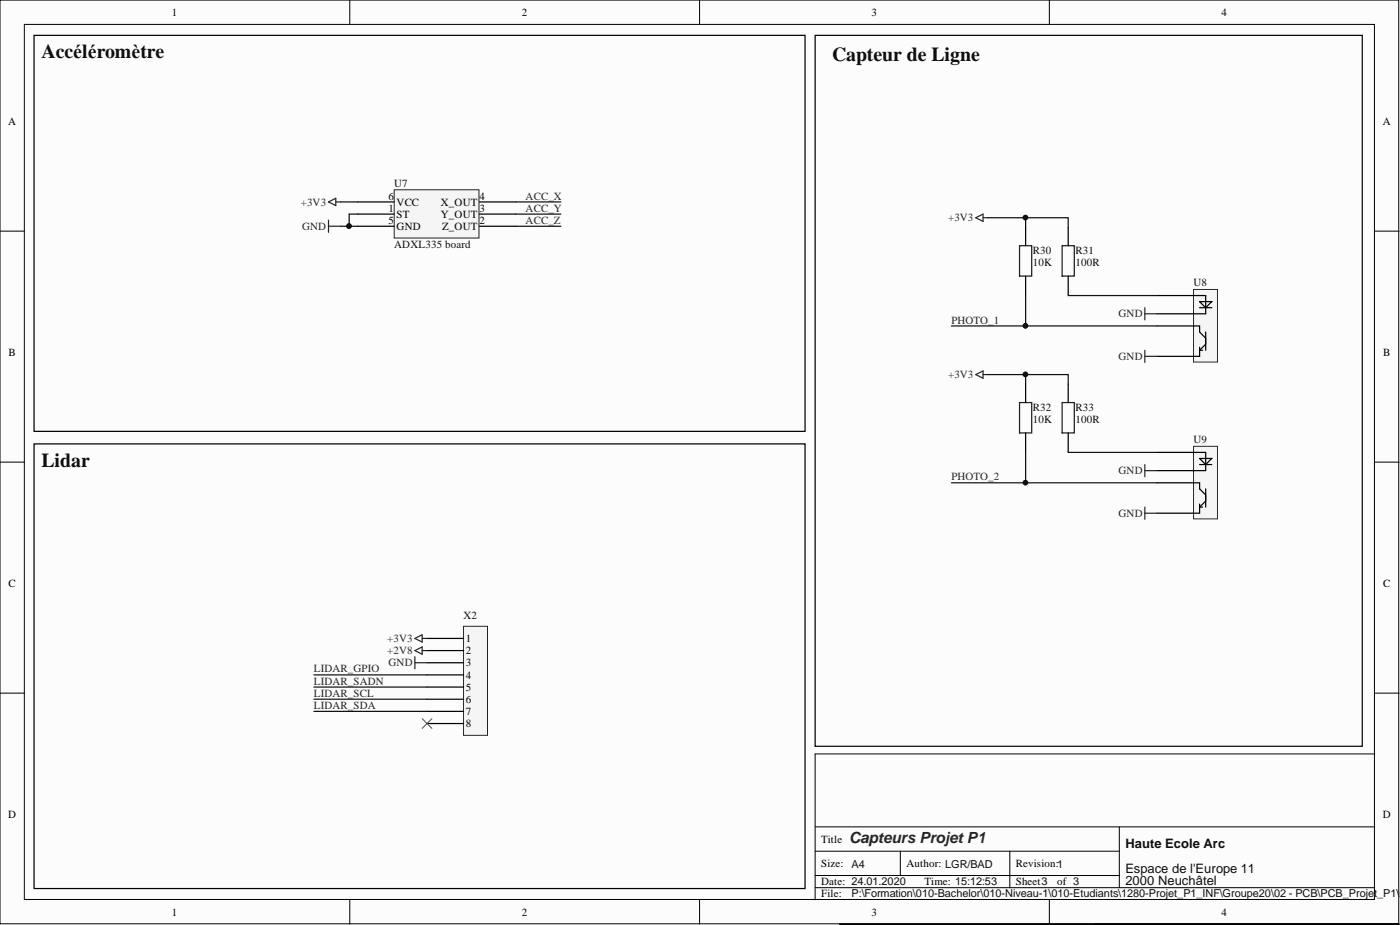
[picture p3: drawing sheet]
<svg xmlns="http://www.w3.org/2000/svg" width="292mm" height="193mm" viewBox="0 0 292 193" stroke-linecap="round" stroke-linejoin="round" font-family="sans-serif">
<defs><g id="words">
<g font-size="4.1" fill="#0e0e0e">
<text x="8.6" y="12">Accéléromètre</text>
<text x="173.6" y="12.8">Capteur de Ligne</text>
<text x="8.6" y="97.5">Lidar</text>
</g>
<text font-size="3.2" fill="#262626" x="177.2" y="175.9">Capteurs Projet P1</text>
<g font-size="2.7" fill="#0e0e0e">
<text x="234.8" y="177">Haute Ecole Arc</text>
<text x="234.8" y="182.1">Espace de l'Europe 11</text>
<text x="234.8" y="184.6">2000 Neuchâtel</text>
</g>
<g font-size="2.3">
<text x="35.9" y="3.3">1</text>
<text x="108.9" y="3.3">2</text>
<text x="181.8" y="3.3">3</text>
<text x="254.9" y="3.3">4</text>
<text x="1.7" y="26.1">A</text>
<text x="288.5" y="26.1">A</text>
<text x="81.1" y="41.6">6</text>
<text x="100" y="41.6">4</text>
<text x="81.1" y="44.2">1</text>
<text x="81.1" y="46.7">5</text>
<text x="82.8" y="45.4">ST</text>
<text x="82.8" y="48">GND</text>
<text x="82.8" y="42.9">VCC</text>
<text x="92" y="45.4">Y_OUT</text>
<text x="92" y="42.9">X_OUT</text>
<text x="92.2" y="48">Z_OUT</text>
<text x="100" y="46.7">2</text>
<text x="100" y="44.2">3</text>
<text x="1.8" y="74.3">B</text>
<text x="288.6" y="74.3">B</text>
<text x="1.8" y="122.5">C</text>
<text x="288.6" y="122.5">C</text>
<text x="97.2" y="133.9">1</text>
<text x="97.2" y="136.5">2</text>
<text x="97.2" y="139">3</text>
<text x="97.2" y="141.6">4</text>
<text x="97.2" y="144.1">5</text>
<text x="97.2" y="146.6">6</text>
<text x="97.2" y="149.2">7</text>
<text x="97.2" y="151.7">8</text>
<text x="1.7" y="170.7">D</text>
<text x="288.5" y="170.7">D</text>
<text x="171.3" y="175.8">Title</text>
<text x="171.3" y="180.9">Size:</text>
<text x="171.3" y="184.7">Date: 24.01.2020</text>
<text x="189.1" y="180.9">Author: LGR/BAD</text>
<text x="192.9" y="184.7">Time: 15:12:53</text>
<text x="212" y="180.9">Revision:1</text>
<text x="212" y="184.7">Sheet3</text>
<text x="220.6" y="184.7">of 3</text>
<text x="35.9" y="191">1</text>
<text x="108.9" y="191">2</text>
<text x="171.3" y="187.2">File:</text>
<text x="181.8" y="191">3</text>
<text x="254.9" y="191">4</text>
</g>
<g font-size="2.3" fill="#0e0e0e">
<text x="82.2" y="39.1">U7</text>
<text x="82.2" y="51.8">ADXL335 board</text>
<text x="215.5" y="53">R30</text>
<text x="224.4" y="53">R31</text>
<text x="215.5" y="55.6">10K</text>
<text x="224.4" y="55.6">100R</text>
<text x="249" y="59.6">U8</text>
<text x="215.5" y="85.8">R32</text>
<text x="215.5" y="88.3">10K</text>
<text x="224.4" y="85.8">R33</text>
<text x="224.4" y="88.3">100R</text>
<text x="249" y="92.3">U9</text>
<text x="96.7" y="129.1">X2</text>
<text x="177.7" y="181.1">A4</text>
<text x="177.7" y="187.2">P:\Formation\010-Bachelor\010-Niveau-1\010-Etudiants\1280-Projet_P1_INF\Groupe20\02 - PCB\PCB_Projet</text>
<text x="287.3" y="187.2">_P1\</text>
<text x="292" y="187.2">C</text>
</g>
<g font-size="2.3" fill="#262626">
<text x="109.7" y="41.6">ACC_X</text>
<text x="62.8" y="42.9">+3V3</text>
<text x="63" y="48">GND</text>
<text x="109.7" y="44.2">ACC_Y</text>
<text x="109.7" y="46.7">ACC_Z</text>
<text x="197.8" y="46.2">+3V3</text>
<text x="198.5" y="67.5">PHOTO_1</text>
<text x="233.4" y="66.2">GND</text>
<text x="233.4" y="75.1">GND</text>
<text x="197.8" y="78.9">+3V3</text>
<text x="198.5" y="100.2">PHOTO_2</text>
<text x="233.4" y="98.9">GND</text>
<text x="233.4" y="107.8">GND</text>
<text x="80.8" y="133.9">+3V3</text>
<text x="80.8" y="136.5">+2V8</text>
<text x="65.5" y="140.3">LIDAR_GPIO</text>
<text x="65.5" y="142.8">LIDAR_SADN</text>
<text x="81.1" y="139">GND</text>
<text x="65.5" y="145.4">LIDAR_SCL</text>
<text x="65.5" y="147.9">LIDAR_SDA</text>
</g>
</g></defs>
<g fill="#fcfcfc" stroke="#000" stroke-width=".21">
<path d="M0 0h291.8v192.7h-291.8z"/>
<path d="M5.1 5.1h281.7v182.5h-281.7z"/>
</g>
<g fill="none" stroke="#000" stroke-width=".21">
<path d="M73 0v5.1M146 0v5.1M218.9 0v5.1M0 48.2h5.1M286.8 48.2h5.1M0 96.4h5.1M286.8 96.4h5.1M0 144.6h5.1M286.8 144.6h5.1M286.8 157.3h-116.7v30.4M170.1 177.6h63.4M170.1 172.5h116.7"/>
<path d="M187.8 177.6v5M210.7 177.6v7.6M233.5 172.5v12.7M73 187.7v5.1M146 187.7v5.1M170.1 185.2h116.7M170.1 182.6h63.4M175.2 192.8h116.7M218.9 187.7v5.1"/>
</g>
<path d="M68.5 45.9v2.6M68.5 47.2h2.6M68.5 42.1l1.6-.7v1.5zM70.1 42.1h1" fill="none" stroke="#262626" stroke-width=".25"/>
<path d="M7.1 7.4h160.9v82.6h-160.9z" fill="none" stroke="#000" stroke-width=".25"/>
<path d="M96.7 130.7h5v22.7h-5z" fill="#f5f5f5" stroke="#262626" stroke-width=".21"/>
<path d="M89.1 133.2h7.6M89.1 135.7h7.6M89.1 138.3h7.6M89.1 140.8h7.6M89.1 143.3h7.6M89.1 145.9h7.6M89.1 148.4h7.6M89.1 150.9h7.6" fill="none" stroke="#000" stroke-width=".25"/>
<path d="M82.2 39.6h17.7v10.1h-17.7z" fill="#f5f5f5" stroke="#262626" stroke-width=".21"/>
<path d="M170.1 7.4h114.1v148.3h-114.1zM74.6 44.7h7.6M74.6 47.2h7.6M74.6 42.1h7.6M100 44.7h7.6M100 47.2h7.6M100 42.1h7.6M7.1 92.6h160.9v92.8h-160.9z" fill="none" stroke="#000" stroke-width=".25"/>
<path d="M88.1 149.9l2 2.1M90.1 149.9l-2 2.1" fill="none" stroke="#4c4c4c" stroke-width=".21"/>
<path d="M86.6 133.2l1.5-.8v1.5zM86.6 135.7l1.5-.7v1.5zM86.6 137v2.5M86.6 138.3h2.5M88.1 133.2h1M88.1 135.7h1" fill="none" stroke="#262626" stroke-width=".25"/>
<path d="M249 60.4h5v15.1h-5z" fill="#f5f5f5" stroke="#262626" stroke-width=".21"/>
<path d="M222.9 47.5v3.8M222.9 57.6v3.8M241.4 68h8.9v1.3l1.3 1.2v1.3l-1.3 1.3M241.4 61.7h10.2v3.8h-10.2M250.3 62.9h2.5l-1.2 1.3zM250.3 73.1v1.2h-8.9M250.3 64.2h2.5M250.3 73.1h.6M250.3 72.4v.7M251.6 69.3v3.8" fill="none" stroke="#000" stroke-width=".25"/>
<path d="M238.9 64.2v2.5M238.9 73.1v2.5M238.9 74.3h2.5M238.9 65.5h2.5" fill="none" stroke="#262626" stroke-width=".25"/>
<path d="M221.6 51.3h2.5v6.3h-2.5z" fill="none" stroke="#1c1c1c" stroke-width=".25"/>
<path d="M249 93.1h5v15.2h-5z" fill="#f5f5f5" stroke="#262626" stroke-width=".21"/>
<g fill="none" stroke="#000" stroke-width=".25">
<path d="M214 47.5v3.8M214 57.6v3.8M214 80.2v3.8M214 90.3v3.8M222.9 80.2v3.8M222.9 90.3v3.8M241.4 94.4h10.2v3.8h-10.2M250.3 95.6h2.5l-1.2 1.3zM250.3 96.9h2.5M241.4 100.7h8.9v1.3l1.3 1.3v1.2l-1.3 1.3M250.3 105.8v1.3h-8.9M250.3 105.8h.6"/>
<path d="M250.3 105.2v.6M251.6 102v3.8"/>
</g>
<path d="M203.6 45.4l1.5-.7v1.5zM205.1 45.4h1M203.6 78.1l1.5-.7v1.5zM205.1 78.1h1M238.9 96.9v2.6M238.9 98.2h2.5M238.9 105.8v2.5M238.9 107.1h2.5" fill="none" stroke="#262626" stroke-width=".25"/>
<path d="M212.7 51.3h2.6v6.3h-2.6zM212.7 84h2.6v6.3h-2.6zM221.6 84h2.5v6.3h-2.5z" fill="none" stroke="#1c1c1c" stroke-width=".25"/>
<g fill="none" stroke="#0e0e0e" stroke-width=".25">
<path d="M71.1 47.2h3.5M71.1 42.1h3.5M74.6 44.7h-1.7v2.5M107.6 42.1h9.4M107.6 44.7h9.4M107.6 47.2h9.4M206.1 45.4h16.8v2.1M214 45.4v2.1M198.5 68h15.5M206.1 78.1h16.8v2.1M214 61.4v6.6h27.4M214 78.1v2.1"/>
<path d="M222.9 61.4v.3h18.5M214 94.1v6.6h27.4M222.9 94.1v.3h18.5M198.5 100.7h15.5M65.5 140.8h23.6M65.5 143.3h23.6M65.5 145.9h23.6M65.5 148.4h23.6"/>
</g>
<g fill="#0e0e0e" stroke="#0e0e0e" stroke-width=".21">
<circle cx="72.8" cy="47.2" r=".47"/>
<circle cx="214" cy="68" r=".47"/>
<circle cx="214" cy="100.7" r=".47"/>
<circle cx="214" cy="78.1" r=".47"/>
<circle cx="214" cy="45.4" r=".47"/>
</g>
<use href="#words"/>
</svg>
